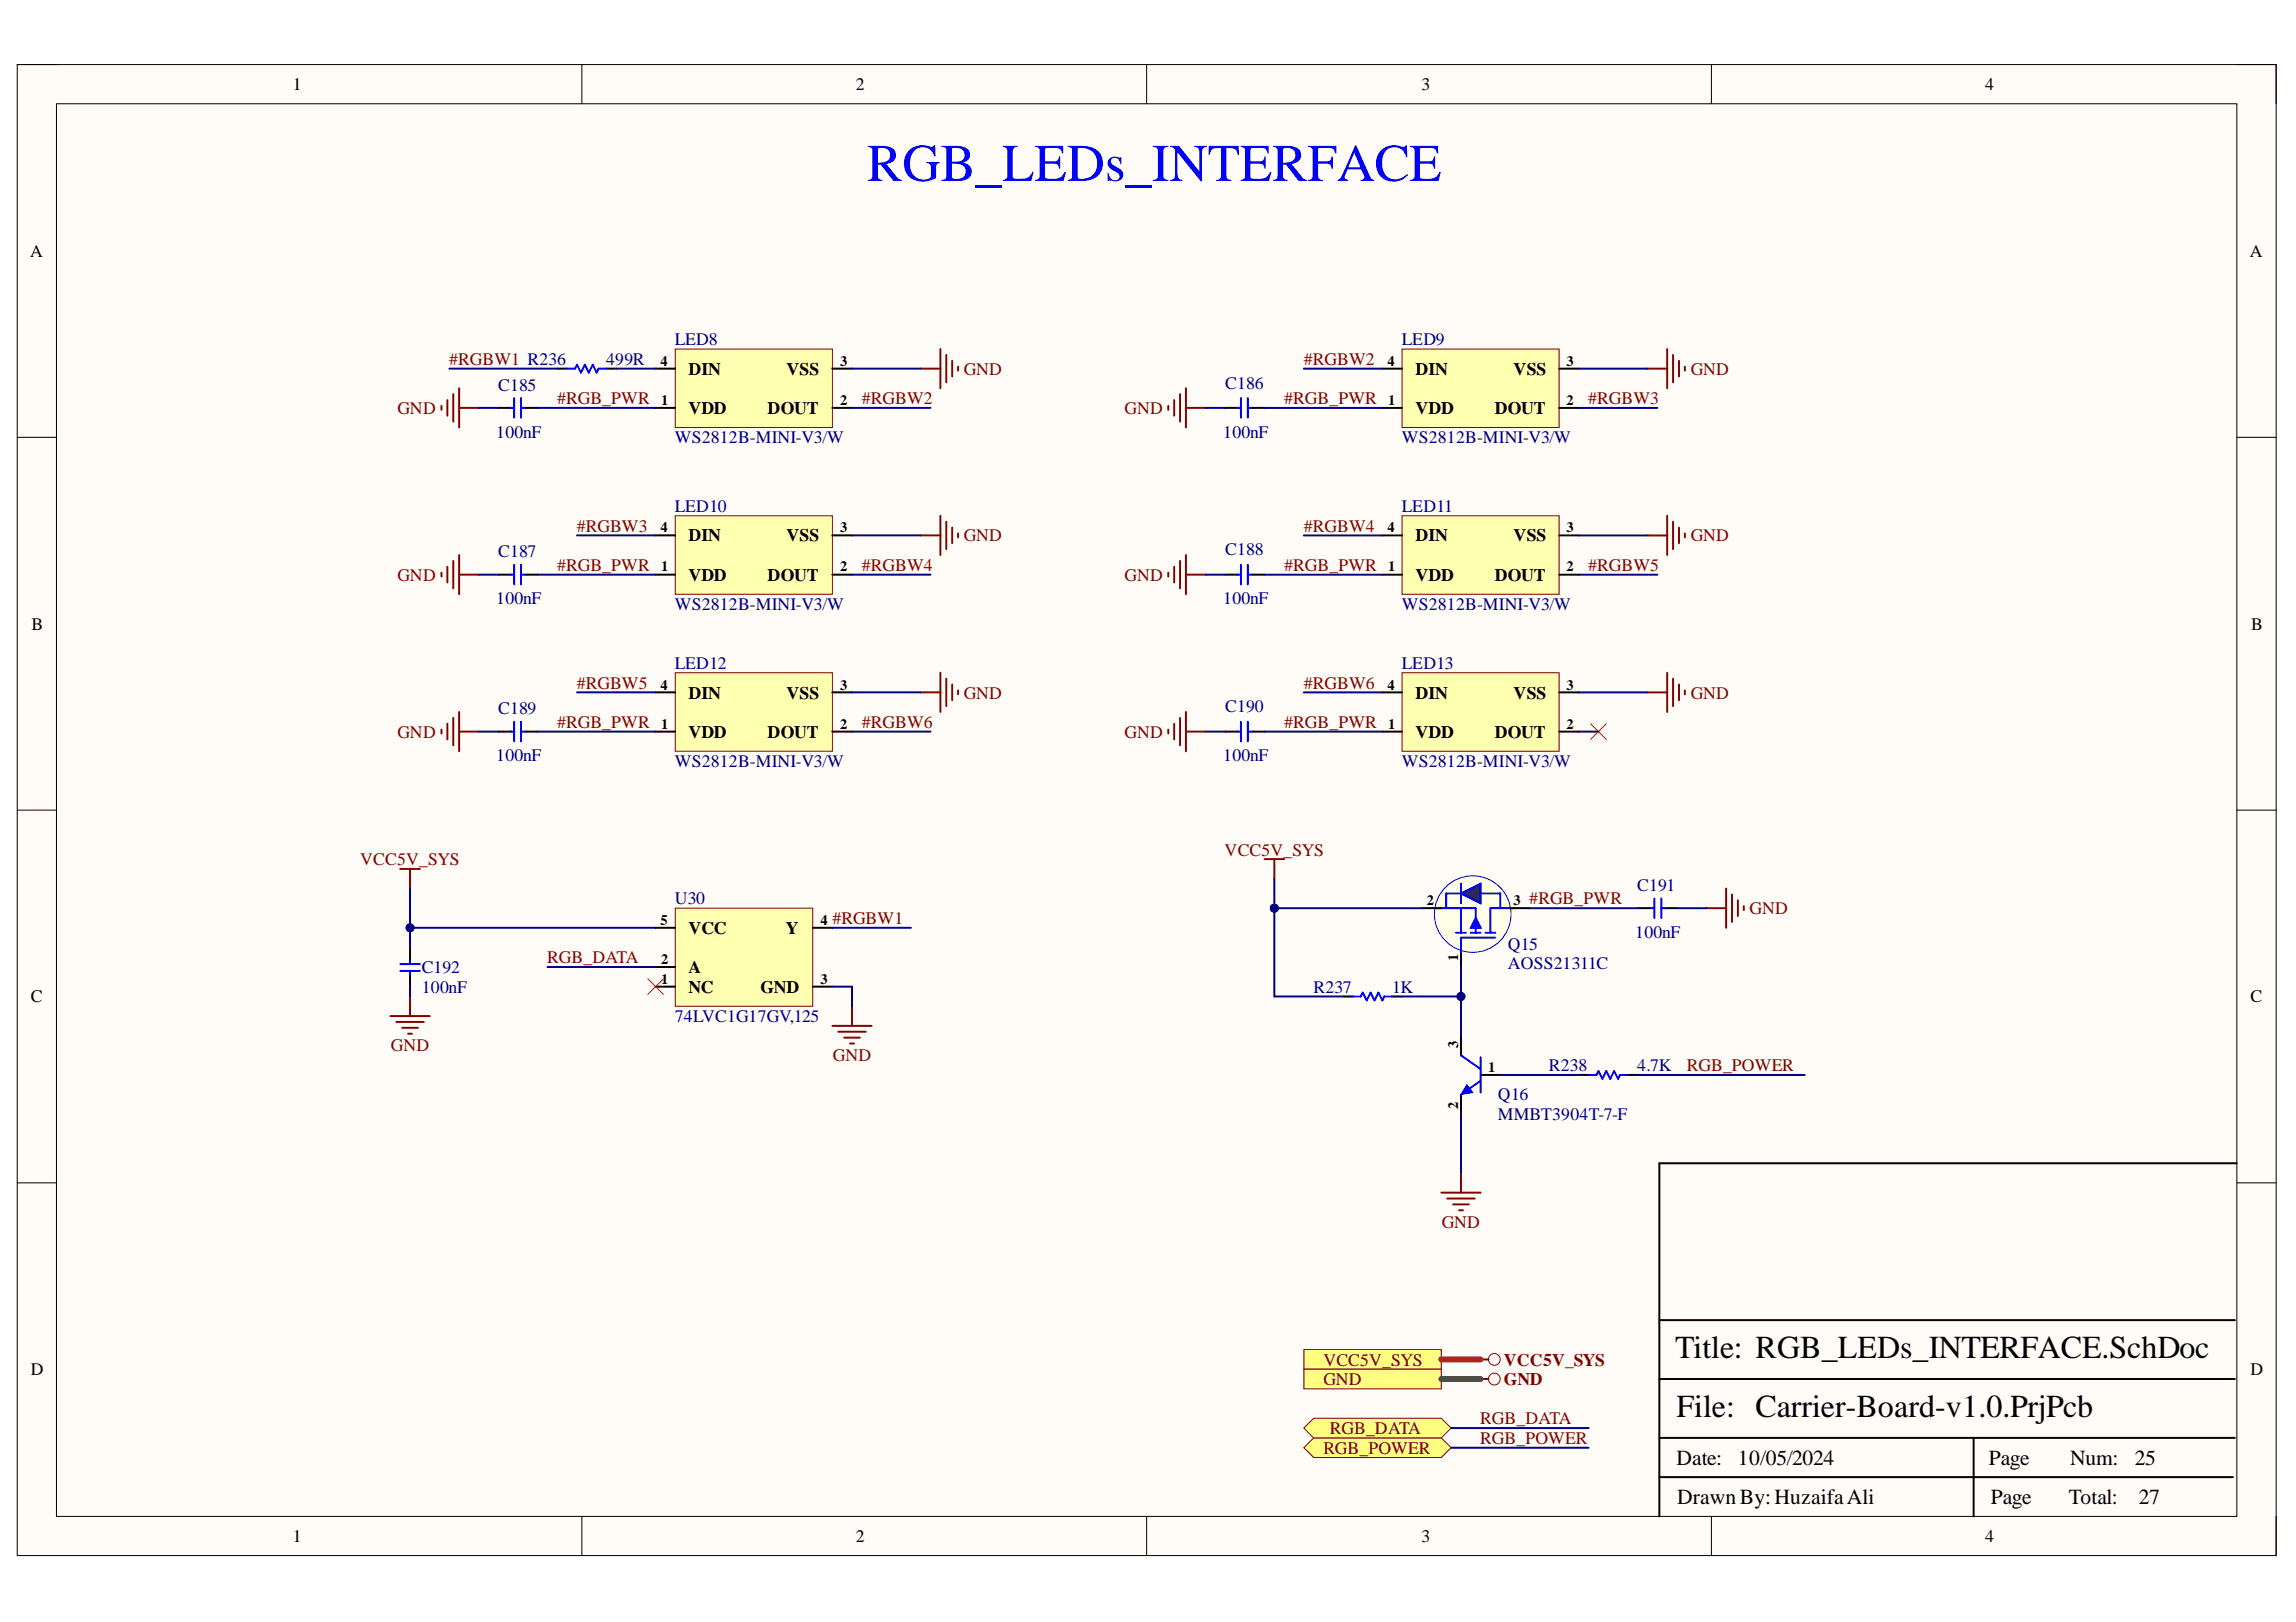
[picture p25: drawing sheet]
<svg xmlns="http://www.w3.org/2000/svg" width="297mm" height="210mm" viewBox="0 0 297 210" stroke-linecap="round" stroke-linejoin="round" font-family="sans-serif">
<defs><g id="words">
<text font-size="6.8" fill="#00f" x="112.2" y="23.4">RGB_LEDs_INTERFACE</text>
<g font-size="4.1">
<text x="216.7" y="175.8">Title: RGB_LEDs_INTERFACE.SchDoc</text>
<text x="216.9" y="183.4">File: Carrier-Board-v1.0.PrjPcb</text>
</g>
<g font-size="2.8">
<text x="216.9" y="189.6">Date:</text>
<text x="224.8" y="189.6">10/05/2024</text>
<text x="257.3" y="189.6">Page</text>
<text x="267.8" y="189.6">Num:</text>
<text x="276.2" y="189.6">25</text>
<text x="217" y="194.6">DrawnBy:HuzaifaAli</text>
<text x="257.6" y="194.6">Page</text>
<text x="267.6" y="194.6">Total:</text>
<text x="276.7" y="194.6">27</text>
</g>
<g font-size="2.3">
<text x="37.9" y="11.7">1</text>
<text x="110.7" y="11.7">2</text>
<text x="183.9" y="11.7">3</text>
<text x="256.8" y="11.7">4</text>
<text x="3.9" y="33.3">A</text>
<text x="291.1" y="33.3">A</text>
<text x="89.1" y="53.6">VDD</text>
<text x="89.1" y="48.5">DIN</text>
<text x="99.3" y="53.6">DOUT</text>
<text x="101.8" y="48.5">VSS</text>
<text x="183.1" y="53.6">VDD</text>
<text x="183.1" y="48.5">DIN</text>
<text x="193.4" y="53.6">DOUT</text>
<text x="195.8" y="48.5">VSS</text>
<text x="89.1" y="70.1">DIN</text>
<text x="101.8" y="70.1">VSS</text>
<text x="183.1" y="70.1">DIN</text>
<text x="195.8" y="70.1">VSS</text>
<text x="89.1" y="75.1">VDD</text>
<text x="99.3" y="75.1">DOUT</text>
<text x="183.1" y="75.1">VDD</text>
<text x="193.4" y="75.1">DOUT</text>
<text x="4.1" y="81.5">B</text>
<text x="291.2" y="81.5">B</text>
<text x="89.1" y="95.5">VDD</text>
<text x="89.1" y="90.4">DIN</text>
<text x="99.3" y="95.5">DOUT</text>
<text x="101.8" y="90.4">VSS</text>
<text x="183.1" y="95.5">VDD</text>
<text x="183.1" y="90.4">DIN</text>
<text x="193.4" y="95.5">DOUT</text>
<text x="195.8" y="90.4">VSS</text>
<text x="89.1" y="125.9">A</text>
<text x="89.1" y="120.9">VCC</text>
<text x="101.7" y="120.9">Y</text>
<text x="4" y="129.7">C</text>
<text x="89.1" y="128.5">NC</text>
<text x="98.4" y="128.5">GND</text>
<text x="291.2" y="129.7">C</text>
<text x="4" y="178">D</text>
<text x="291.2" y="178">D</text>
<text x="37.9" y="199.5">1</text>
<text x="110.7" y="199.5">2</text>
<text x="183.9" y="199.5">3</text>
<text x="256.8" y="199.5">4</text>
</g>
<g font-size="2.3" fill="#800000">
<text x="58.1" y="47.2">#RGBW1 R236</text>
<text x="168.7" y="47.2">#RGBW2</text>
<text x="51.4" y="53.6">GND</text>
<text x="72.1" y="52.3">#RGB_PWR</text>
<text x="111.5" y="52.3">#RGBW2</text>
<text x="124.7" y="48.5">GND</text>
<text x="145.5" y="53.6">GND</text>
<text x="166.1" y="52.3">#RGB_PWR</text>
<text x="205.5" y="52.3">#RGBW3</text>
<text x="218.7" y="48.5">GND</text>
<text x="74.6" y="68.8">#RGBW3</text>
<text x="124.7" y="70.1">GND</text>
<text x="168.7" y="68.8">#RGBW4</text>
<text x="218.7" y="70.1">GND</text>
<text x="51.4" y="75.1">GND</text>
<text x="72.1" y="73.9">#RGB_PWR</text>
<text x="111.5" y="73.9">#RGBW4</text>
<text x="145.5" y="75.1">GND</text>
<text x="166.1" y="73.9">#RGB_PWR</text>
<text x="205.5" y="73.9">#RGBW5</text>
<text x="74.6" y="89.2">#RGBW5</text>
<text x="168.7" y="89.2">#RGBW6</text>
<text x="51.4" y="95.5">GND</text>
<text x="72.1" y="94.2">#RGB_PWR</text>
<text x="111.5" y="94.2">#RGBW6</text>
<text x="124.7" y="90.4">GND</text>
<text x="145.5" y="95.5">GND</text>
<text x="166.1" y="94.2">#RGB_PWR</text>
<text x="218.7" y="90.4">GND</text>
<text x="46.6" y="112">VCC5V_SYS</text>
<text x="158.4" y="110.7">VCC5V_SYS</text>
<text x="107.7" y="119.6">#RGBW1</text>
<text x="197.9" y="117.1">#RGB_PWR</text>
<text x="226.4" y="118.3">GND</text>
<text x="70.8" y="124.7">RGB_DATA</text>
<text x="50.6" y="136.1">GND</text>
<text x="107.8" y="137.3">GND</text>
<text x="218.2" y="138.6">RGB_POWER</text>
<text x="186.5" y="159">GND</text>
<text x="171.2" y="176.7">VCC5V_SYS</text>
<text x="171.2" y="179.3">GND</text>
<text x="194.6" y="176.7">VCC5V_SYS</text>
<text x="194.6" y="179.3">GND</text>
<text x="172.1" y="185.6">RGB_DATA</text>
<text x="191.5" y="184.3">RGB_DATA</text>
<text x="171.2" y="188.1">RGB_POWER</text>
<text x="191.5" y="186.9">RGB_POWER</text>
</g>
<g font-size="2.3" fill="#000080">
<text x="78.4" y="47.2">499R</text>
<text x="87.3" y="44.7">LED8</text>
<text x="181.4" y="44.7">LED9</text>
<text x="64.5" y="50.5">C185</text>
<text x="158.5" y="50.3">C186</text>
<text x="64.2" y="56.6">100nF</text>
<text x="87.3" y="57.4">WS2812B-MINI-V3/W</text>
<text x="158.3" y="56.6">100nF</text>
<text x="181.4" y="57.4">WS2812B-MINI-V3/W</text>
<text x="87.3" y="66.3">LED10</text>
<text x="158.5" y="71.8">C188</text>
<text x="181.4" y="66.3">LED11</text>
<text x="64.5" y="72.1">C187</text>
<text x="64.2" y="78.2">100nF</text>
<text x="87.3" y="78.9">WS2812B-MINI-V3/W</text>
<text x="158.3" y="78.2">100nF</text>
<text x="181.4" y="78.9">WS2812B-MINI-V3/W</text>
<text x="87.3" y="86.5">LED12</text>
<text x="181.4" y="86.5">LED13</text>
<text x="64.5" y="92.5">C189</text>
<text x="158.5" y="92.2">C190</text>
<text x="64.2" y="98.5">100nF</text>
<text x="87.3" y="99.3">WS2812B-MINI-V3/W</text>
<text x="158.3" y="98.5">100nF</text>
<text x="181.4" y="99.3">WS2812B-MINI-V3/W</text>
<text x="87.3" y="117.1">U30</text>
<text x="211.8" y="115.3">C191</text>
<text x="54.6" y="125.9">C192</text>
<text x="195.1" y="122.9">Q15</text>
<text x="195.1" y="125.4">AOSS21311C</text>
<text x="211.6" y="121.4">100nF</text>
<text x="54.6" y="128.5">100nF</text>
<text x="169.9" y="128.5">R237</text>
<text x="180.1" y="128.5">1K</text>
<text x="87.3" y="132.3">74LVC1G17GV,125</text>
<text x="193.8" y="142.4">Q16</text>
<text x="200.4" y="138.6">R238</text>
<text x="211.8" y="138.6">4.7K</text>
<text x="193.8" y="144.9">MMBT3904T-7-F</text>
</g>
<g font-size="1.9">
<text x="85.4" y="47.3">4</text>
<text x="108.7" y="47.3">3</text>
<text x="179.5" y="47.3">4</text>
<text x="202.7" y="47.3">3</text>
<text x="85.5" y="52.4">1</text>
<text x="108.7" y="52.4">2</text>
<text x="179.6" y="52.4">1</text>
<text x="202.7" y="52.4">2</text>
<text x="85.4" y="68.9">4</text>
<text x="108.7" y="68.9">3</text>
<text x="179.5" y="68.9">4</text>
<text x="202.7" y="68.9">3</text>
<text x="85.5" y="73.9">1</text>
<text x="108.7" y="73.9">2</text>
<text x="179.6" y="73.9">1</text>
<text x="202.7" y="73.9">2</text>
<text x="85.4" y="89.2">4</text>
<text x="108.7" y="89.2">3</text>
<text x="179.5" y="89.2">4</text>
<text x="202.7" y="89.2">3</text>
<text x="85.5" y="94.3">1</text>
<text x="108.7" y="94.3">2</text>
<text x="179.6" y="94.3">1</text>
<text x="202.7" y="94.3">2</text>
<text x="85.4" y="119.7">5</text>
<text x="106.2" y="119.7">4</text>
<text x="184.6" y="117.1">2</text>
<text x="195.8" y="117.1">3</text>
<text x="85.5" y="124.7">2</text>
<text x="188.6" y="124.4" transform="rotate(-90 188.6 124.4)">1</text>
<text x="85.5" y="127.3">1</text>
<text x="106.2" y="127.3">3</text>
<text x="188.6" y="135.6" transform="rotate(-90 188.6 135.6)">3</text>
<text x="188.6" y="143.5" transform="rotate(-90 188.6 143.5)">2</text>
<text x="192.5" y="138.8">1</text>
</g>
</g></defs>
<path d="M2.2 8.4h292.3v192.9h-292.3z" fill-rule="evenodd" fill="#fffcf8"/>
<path d="M2.2 8.4h292.3v192.9h-292.3z" fill="none" stroke="#000" stroke-width=".13"/>
<path d="M7.3 13.4h282.1v182.8h-282.1z" fill-rule="evenodd" fill="#fffcf8"/>
<g fill="none" stroke="#000" stroke-width=".13">
<path d="M2.2 8.4h5.1M7.3 13.4h282.1v182.8h-282.1zM75.3 8.4v5M148.3 8.4v5M221.4 8.4v5M289.4 8.4h5.1v5M2.2 56.6h5.1M289.4 56.6h5.1M2.2 104.8h5.1M289.4 104.8h5.1M2.2 153.1h5.1M289.4 153.1h5.1"/>
<path d="M75.3 196.2v5.1M148.3 196.2v5.1M221.4 196.2v5.1M294.5 196.2v5.1"/>
</g>
<g fill="none" stroke="#000" stroke-width=".25">
<path d="M64.5 52.8h1.6M68 52.8h1.6M72.1 47.7h1.3M78.5 47.7h1.2M158.5 52.8h1.7M162.1 52.8h1.5M64.5 74.4h1.6M68 74.4h1.6M158.5 74.4h1.7M162.1 74.4h1.5M64.5 94.7h1.6M68 94.7h1.6"/>
<path d="M158.5 94.7h1.7M162.1 94.7h1.5M211.9 117.5h1.5M215.3 117.5h1.7M173.8 129h1.2M180.1 129h1.3M189 122.6v2.5M204.3 139.1h1.2M210.6 139.1h1.3M289.4 150.5h-74.7v45.7M214.7 178.5h74.4M214.7 170.8h74.4"/>
<path d="M214.7 191.2h74.2M214.7 186.1h74.4M255.3 186.1v10.1"/>
</g>
<g fill="none" stroke="#800000" stroke-width=".25">
<path d="M57.1 52.5v.5M57.9 51.8v2M58.6 51v3.6M59.4 50.2v5.1M59.4 52.8h2.5M119.1 47.7h2.6M121.7 45.2v5M122.4 45.9v3.6M123.2 46.7v2M123.9 47.4v.6M151.1 52.5v.5M151.9 51.8v2"/>
<path d="M152.7 51v3.6M153.4 52.8h2.6M153.4 50.2v5.1M213.2 47.7h2.5M215.7 45.2v5M216.5 45.9v3.6M217.2 46.7v2M218 47.5v.5M57.1 74.1v.5M57.9 73.3v2.1M58.6 72.6v3.5M59.4 71.8v5.1"/>
<path d="M59.4 74.4h2.5M119.1 69.3h2.6M121.7 66.7v5.1M122.4 67.5v3.6M123.2 68.3v2M123.9 69v.5M151.1 74.1v.5M151.9 73.3v2.1M152.7 72.6v3.5M153.4 74.4h2.6M153.4 71.8v5.1M213.2 69.3h2.5"/>
<path d="M215.7 66.7v5.1M216.5 67.5v3.6M217.2 68.3v2M218 69v.5M57.1 94.4v.5M57.9 93.7v2M58.6 92.9v3.6M59.4 92.1v5.1M59.4 94.7h2.5M119.1 89.6h2.6M121.7 87.1v5M122.4 87.8v3.6"/>
<path d="M123.2 88.6v2M123.9 89.3v.6M151.1 94.4v.5M151.9 93.7v2M152.7 92.9v3.6M153.4 94.7h2.6M153.4 92.1v5.1M213.2 89.6h2.5M215.7 87.1v5M216.5 87.8v3.6M217.2 88.6v2M218 89.4v.5"/>
<path d="M163.6 111.2h2.5M164.9 111.2v2.5M220.8 117.5h2.5M223.3 115v5.1M224.1 115.8v3.5M224.8 116.5v2M225.6 117.3v.5M186.5 154.3h5.1M187.2 155.1h3.6M188 155.9h2M188.8 156.6h.5M189 151.8v2.5"/>
</g>
<path d="M205.8 93.7l2 2M207.8 93.7l-2 2" fill="none" stroke="#f00" stroke-width=".13"/>
<g fill="none" stroke="#00f" stroke-width=".25">
<path d="M66 52.8h.5M66.5 51.5v2.6M67.4 51.5v2.6M67.5 52.8h.5M73.4 47.7h1l.2-.5 .6 1 .5-1 .5 1 .5-1 .5 1 .2-.5h1.1M160 52.8h.5M160.5 51.5v2.6M161.4 51.5v2.6M161.6 52.8h.5M66 74.4h.5M66.5 73.1v2.5M67.4 73.1v2.5"/>
<path d="M67.5 74.4h.5M160 74.4h.5M160.5 73.1v2.5M161.4 73.1v2.5M161.6 74.4h.5M66 94.7h.5M66.5 93.4v2.5M67.4 93.4v2.5M67.5 94.7h.5M160 94.7h.5M160.5 93.4v2.5M161.4 93.4v2.5"/>
<path d="M161.6 94.7h.5M213.4 117.5h.5M214 116.3v2.5M214.9 117.5h.5M214.9 116.3v2.5M175 129h1l.3-.6 .5 1.1 .5-1.1 .5 1.1 .5-1.1 .5 1.1 .3-.5h1M205.5 139.1h1l.3-.5 .5 1 .5-1 .5 1 .5-1 .5 1 .3-.5h1"/>
</g>
<circle cx="190.5" cy="118.3" r="5" fill="#ffffe8"/>
<circle cx="190.5" cy="118.3" r="5" fill="none" stroke="#00f" stroke-width=".13"/>
<path d="M185.8 117.5h5.1v3.2M189 117.5v3.2M196 117.5h-3.2v3.2M188.4 120.7h1.2M190.3 120.7h1.3M192.2 120.7h1.3M193.5 121.3h-4.5v1.9" fill="none" stroke="#00f" stroke-width=".25"/>
<path d="M190.9 118.8l.7 1.3h-1.3z" fill="#00f"/>
<path d="M187.1 117.5v-1.9h7v1.9M189 114.4v2.5M190.9 118.8l.7 1.3h-1.3z" fill="none" stroke="#00f" stroke-width=".25"/>
<path d="M189 115.6l2.6-1.2v2.5z" fill="#073763"/>
<path d="M189 115.6l2.6-1.2v2.5zM189 136.6l2.6 1.7M191.6 139.9l-2.6 1.7M191.6 136.8v4.6" fill="none" stroke="#00f" stroke-width=".25"/>
<path d="M183.9 117.5h2.6M195.4 117.5h2.5M189 134v2.6M191.6 139.1h2.5M189 141.6v2.6" fill="none" stroke="#000" stroke-width=".25"/>
<path d="M189.8 140.4l.7 1-1.5 .2z" fill="#00f"/>
<path d="M189.8 140.4l.7 1-1.5 .2z" fill="none" stroke="#00f" stroke-width=".13"/>
<path d="M87.4 117.5h17.7v12.7h-17.7z" fill-rule="evenodd" fill="#ffffb0"/>
<path d="M87.4 117.5h17.7v12.7h-17.7z" fill="none" stroke="#800000" stroke-width=".13"/>
<path d="M53 122.6v1.5M53 126v1.7M84.8 127.7h2.6M84.8 125.1h2.6M84.8 120.1h2.6M105.1 127.7h2.6M105.1 120.1h2.6" fill="none" stroke="#000" stroke-width=".25"/>
<path d="M51.8 112.4h2.5M53 112.4v2.6M50.5 131.5h5.1M51.3 132.3h3.5M52 133h2.1M52.8 133.8h.5M53 129v2.5M107.7 132.8h5.1M108.4 133.5h3.6M109.2 134.3h2M110 135h.5M110.2 130.2v2.6" fill="none" stroke="#800000" stroke-width=".25"/>
<path d="M51.8 125.6h2.5M51.8 124.8h2.5M53 124.1v.5M53 125.6v.6" fill="none" stroke="#00f" stroke-width=".25"/>
<path d="M83.8 126.7l2 2M85.8 126.7l-2 2" fill="none" stroke="#f00" stroke-width=".13"/>
<path d="M87.4 45.2h20.3v10.1h-20.3z" fill-rule="evenodd" fill="#ffffb0"/>
<path d="M87.4 45.2h20.3v10.1h-20.3z" fill="none" stroke="#800000" stroke-width=".13"/>
<path d="M84.8 52.8h2.6M84.8 47.7h2.6M107.7 52.8h2.5M107.7 47.7h2.5" fill="none" stroke="#000" stroke-width=".25"/>
<path d="M181.4 45.2h20.3v10.1h-20.3z" fill-rule="evenodd" fill="#ffffb0"/>
<path d="M181.4 45.2h20.3v10.1h-20.3z" fill="none" stroke="#800000" stroke-width=".13"/>
<path d="M178.8 52.8h2.6M178.8 47.7h2.6M201.7 52.8h2.6M201.7 47.7h2.6" fill="none" stroke="#000" stroke-width=".25"/>
<path d="M181.4 66.7h20.3v10.2h-20.3z" fill-rule="evenodd" fill="#ffffb0"/>
<path d="M181.4 66.7h20.3v10.2h-20.3z" fill="none" stroke="#800000" stroke-width=".13"/>
<path d="M178.8 74.4h2.6M178.8 69.3h2.6M201.7 74.4h2.6M201.7 69.3h2.6" fill="none" stroke="#000" stroke-width=".25"/>
<path d="M181.4 87.1h20.3v10.1h-20.3z" fill-rule="evenodd" fill="#ffffb0"/>
<path d="M181.4 87.1h20.3v10.1h-20.3z" fill="none" stroke="#800000" stroke-width=".13"/>
<path d="M178.8 94.7h2.6M178.8 89.6h2.6M201.7 94.7h2.6M201.7 89.6h2.6" fill="none" stroke="#000" stroke-width=".25"/>
<path d="M87.4 87.1h20.3v10.1h-20.3z" fill-rule="evenodd" fill="#ffffb0"/>
<path d="M87.4 87.1h20.3v10.1h-20.3z" fill="none" stroke="#800000" stroke-width=".13"/>
<path d="M84.8 94.7h2.6M84.8 89.6h2.6M107.7 94.7h2.5M107.7 89.6h2.5" fill="none" stroke="#000" stroke-width=".25"/>
<path d="M87.4 66.7h20.3v10.2h-20.3z" fill-rule="evenodd" fill="#ffffb0"/>
<path d="M87.4 66.7h20.3v10.2h-20.3z" fill="none" stroke="#800000" stroke-width=".13"/>
<path d="M84.8 74.4h2.6M84.8 69.3h2.6M107.7 74.4h2.5M107.7 69.3h2.5" fill="none" stroke="#000" stroke-width=".25"/>
<path d="M169.9 186.1h16.6l1.2 1.3-1.2 1.2h-16.6l-1.2-1.2z" fill-rule="evenodd" fill="#ffff80"/>
<path d="M169.9 186.1h16.6l1.2 1.3-1.2 1.2h-16.6l-1.2-1.2z" fill="none" stroke="#800000" stroke-width=".13"/>
<path d="M168.7 184.8l1.2-1.3h16.6l1.2 1.3-1.2 1.3h-16.6z" fill-rule="evenodd" fill="#ffff80"/>
<path d="M168.7 184.8l1.2-1.3h16.6l1.2 1.3-1.2 1.3h-16.6z" fill="none" stroke="#800000" stroke-width=".13"/>
<path d="M168.7 174.7h17.8v2.5h-17.8z" fill-rule="evenodd" fill="#ffff80"/>
<g fill="none" stroke="#800000" stroke-width=".13">
<path d="M168.7 174.7h17.8v2.5h-17.8z"/>
<circle cx="193.3" cy="175.9" r=".76"/>
</g>
<path d="M191.6 175.9h1" fill="none" stroke="#800000" stroke-width=".25"/>
<path d="M168.7 177.2h17.8v2.5h-17.8z" fill-rule="evenodd" fill="#ffff80"/>
<g fill="none" stroke="#800000" stroke-width=".13">
<path d="M168.7 177.2h17.8v2.5h-17.8z"/>
<circle cx="193.3" cy="178.5" r=".76"/>
</g>
<path d="M191.6 178.5h1" fill="none" stroke="#800000" stroke-width=".25"/>
<path d="M164.9 117.5v11.5h8.9" fill="none" stroke="#000080" stroke-width=".25"/>
<circle cx="164.9" cy="117.5" r=".51" fill="#000080"/>
<circle cx="164.9" cy="117.5" r=".51" fill="none" stroke="#000080" stroke-width=".13"/>
<path d="M189 125.1v3.9h-7.6M194.1 139.1h10.2M211.9 139.1h21.6M189 144.2v7.6" fill="none" stroke="#000080" stroke-width=".25"/>
<circle cx="189" cy="129" r=".51" fill="#000080"/>
<circle cx="189" cy="129" r=".51" fill="none" stroke="#000080" stroke-width=".13"/>
<path d="M189 129v5" fill="none" stroke="#000080" stroke-width=".25"/>
<circle cx="189" cy="129" r=".51" fill="#000080"/>
<circle cx="189" cy="129" r=".51" fill="none" stroke="#000080" stroke-width=".13"/>
<g fill="none" stroke="#000080" stroke-width=".25">
<path d="M58.1 47.7h14M61.9 52.8h2.6M69.6 52.8h15.2M79.7 47.7h5.1M110.2 52.8h10.2M110.2 47.7h8.9M156 52.8h2.5M163.6 52.8h15.2M168.7 47.7h10.1M204.3 52.8h10.1M204.3 47.7h8.9M61.9 74.4h2.6"/>
<path d="M69.6 74.4h15.2M74.6 69.3h10.2M110.2 69.3h8.9M110.2 74.4h10.2M156 74.4h2.5M163.6 74.4h15.2M168.7 69.3h10.1M204.3 69.3h8.9M204.3 74.4h10.1M61.9 94.7h2.6M69.6 94.7h15.2M74.6 89.6h10.2"/>
<path d="M110.2 89.6h8.9M110.2 94.7h10.2M156 94.7h2.5M163.6 94.7h15.2M168.7 89.6h10.1M204.3 89.6h8.9M204.3 94.7h2.5M164.9 117.5h19M197.9 117.5h14M217 117.5h3.8"/>
</g>
<circle cx="164.9" cy="117.5" r=".51" fill="#000080"/>
<circle cx="164.9" cy="117.5" r=".51" fill="none" stroke="#000080" stroke-width=".13"/>
<path d="M164.9 113.7v3.8" fill="none" stroke="#000080" stroke-width=".25"/>
<circle cx="164.9" cy="117.5" r=".51" fill="#000080"/>
<circle cx="164.9" cy="117.5" r=".51" fill="none" stroke="#000080" stroke-width=".13"/>
<path d="M53 120.1h31.8M53 127.7v1.3M107.7 127.7h2.5v2.5M107.7 120.1h10.2" fill="none" stroke="#000080" stroke-width=".25"/>
<circle cx="53" cy="120.1" r=".51" fill="#000080"/>
<circle cx="53" cy="120.1" r=".51" fill="none" stroke="#000080" stroke-width=".13"/>
<path d="M53 115v7.6M70.8 125.1h14M187.7 187.4h17.8M187.7 184.8h17.8" fill="none" stroke="#000080" stroke-width=".25"/>
<path d="M186.5 175.9h5.1" fill="none" stroke="#f00" stroke-width=".76"/>
<path d="M186.5 178.5h5.1" fill="none" stroke="#38761d" stroke-width=".76"/>
<circle cx="53" cy="120.1" r=".51" fill="#000080"/>
<circle cx="53" cy="120.1" r=".51" fill="none" stroke="#000080" stroke-width=".13"/>
<use href="#words"/>
</svg>
